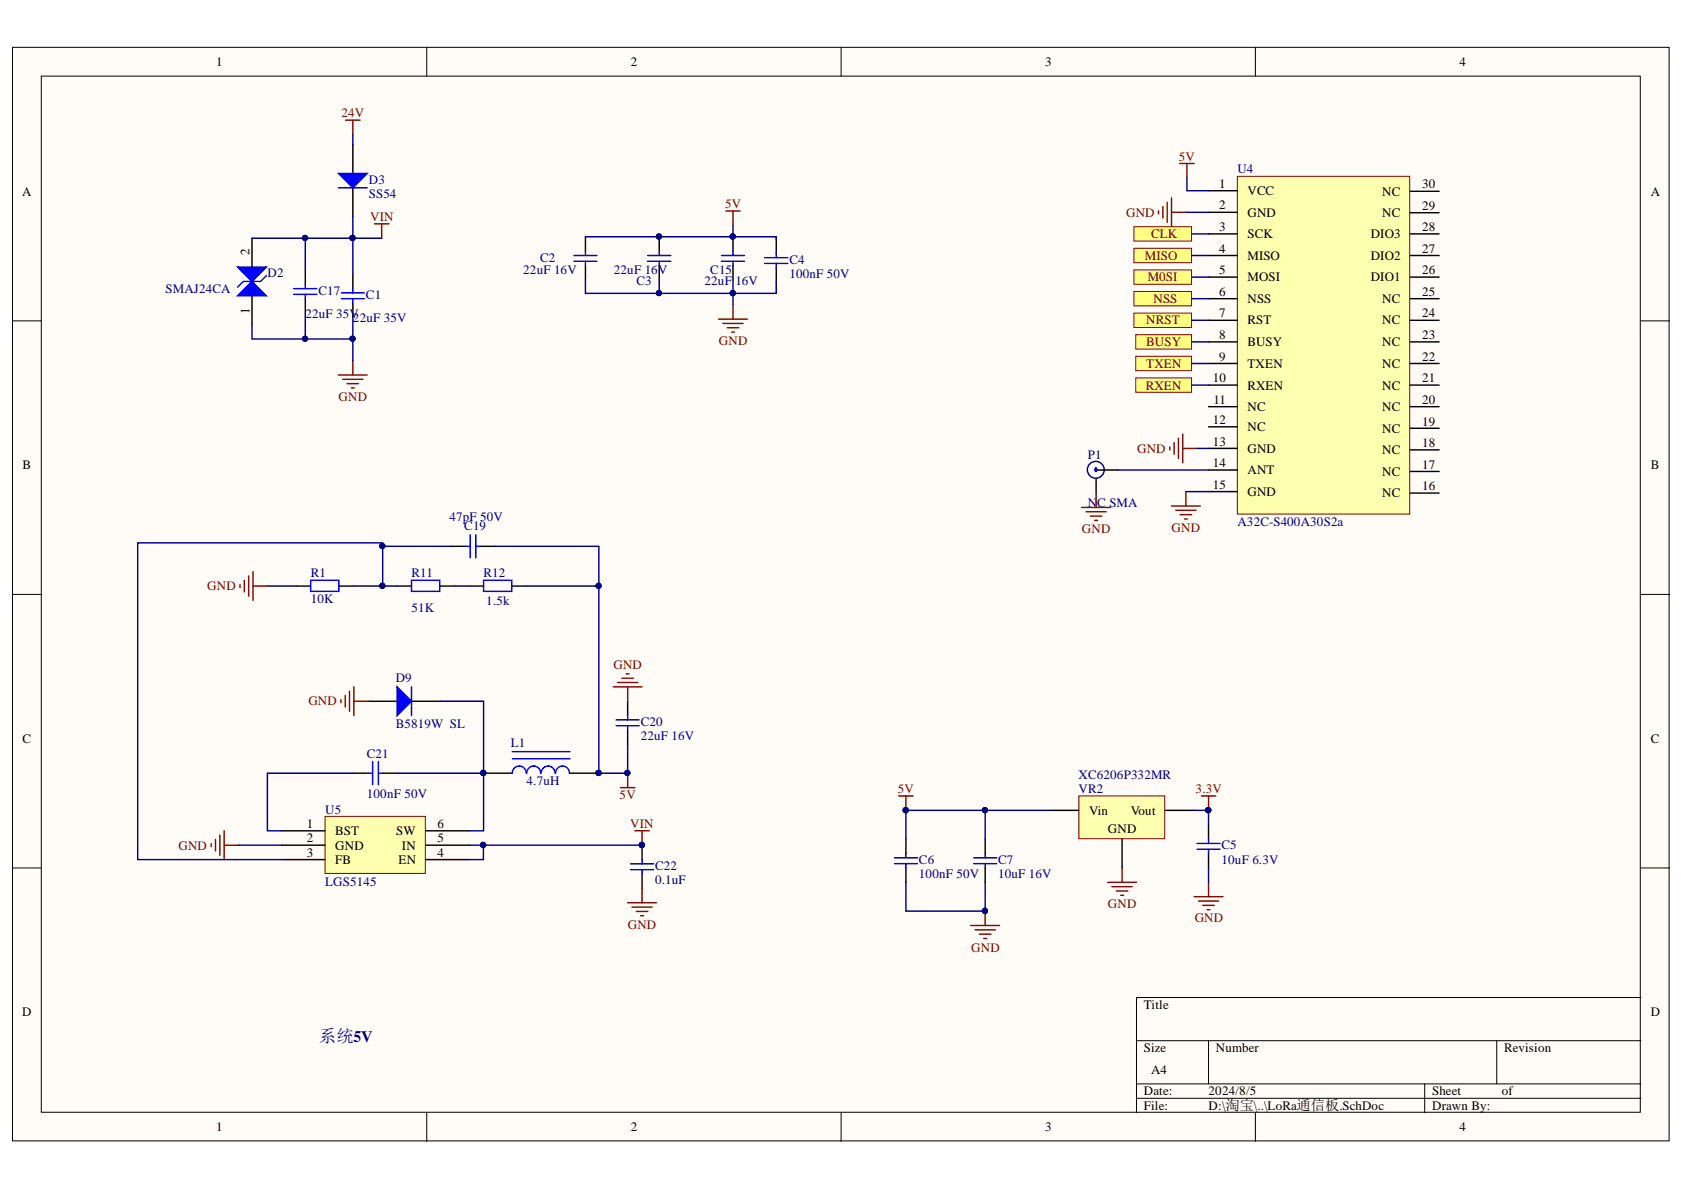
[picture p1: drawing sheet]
<svg xmlns="http://www.w3.org/2000/svg" width="297mm" height="210mm" viewBox="0 0 297 210" stroke-linecap="round" stroke-linejoin="round" font-family="sans-serif">
<defs><g id="words">
<text font-size="3" fill="#000080" x="56.3" y="183.8">系统5V</text>
<g font-size="2.3">
<text x="38.2" y="11.7">1</text>
<text x="111.2" y="11.7">2</text>
<text x="184.3" y="11.7">3</text>
<text x="257.4" y="11.7">4</text>
<text x="3.9" y="34.5">A</text>
<text x="215" y="33.1">1</text>
<text x="220" y="34.4">VCC</text>
<text x="243.8" y="34.5">NC</text>
<text x="250.8" y="33.2">30</text>
<text x="291.2" y="34.5">A</text>
<text x="215" y="36.9">2</text>
<text x="215" y="40.7">3</text>
<text x="220" y="38.2">GND</text>
<text x="243.8" y="38.3">NC</text>
<text x="250.8" y="37">29</text>
<text x="250.8" y="40.7">28</text>
<text x="44" y="45.1" transform="rotate(-90 44 45.1)">2</text>
<text x="215" y="44.5">4</text>
<text x="220" y="42">SCK</text>
<text x="220" y="45.8">MISO</text>
<text x="241.8" y="45.8">DIO2</text>
<text x="241.8" y="42">DIO3</text>
<text x="250.8" y="44.5">27</text>
<text x="215" y="48.3">5</text>
<text x="215" y="52.2">6</text>
<text x="220" y="49.6">MOSI</text>
<text x="220" y="53.4">NSS</text>
<text x="241.8" y="49.6">DIO1</text>
<text x="243.8" y="53.4">NC</text>
<text x="250.8" y="52.2">25</text>
<text x="250.8" y="48.3">26</text>
<text x="44" y="55.4" transform="rotate(-90 44 55.4)">1</text>
<text x="215" y="56">7</text>
<text x="215" y="59.8">8</text>
<text x="220" y="57.2">RST</text>
<text x="243.8" y="57.2">NC</text>
<text x="250.8" y="59.8">23</text>
<text x="250.8" y="56">24</text>
<text x="215" y="63.6">9</text>
<text x="220" y="61.1">BUSY</text>
<text x="220" y="64.9">TXEN</text>
<text x="243.8" y="64.9">NC</text>
<text x="243.8" y="61.1">NC</text>
<text x="250.8" y="63.6">22</text>
<text x="213.9" y="67.5">10</text>
<text x="214" y="71.3">11</text>
<text x="220" y="68.7">RXEN</text>
<text x="243.8" y="68.7">NC</text>
<text x="250.8" y="71.3">20</text>
<text x="250.8" y="67.5">21</text>
<text x="213.9" y="74.8">12</text>
<text x="220" y="72.5">NC</text>
<text x="220" y="76.1">NC</text>
<text x="243.8" y="76.3">NC</text>
<text x="243.8" y="72.5">NC</text>
<text x="250.8" y="75.1">19</text>
<text x="4" y="82.8">B</text>
<text x="213.9" y="78.6">13</text>
<text x="213.9" y="82.4">14</text>
<text x="220" y="79.9">GND</text>
<text x="220" y="83.7">ANT</text>
<text x="243.8" y="83.9">NC</text>
<text x="243.8" y="80.1">NC</text>
<text x="250.8" y="82.7">17</text>
<text x="250.8" y="78.9">18</text>
<text x="291.2" y="82.8">B</text>
<text x="213.9" y="86.2">15</text>
<text x="220" y="87.5">GND</text>
<text x="243.8" y="87.7">NC</text>
<text x="250.8" y="86.5">16</text>
<text x="4" y="131">C</text>
<text x="291.2" y="131">C</text>
<text x="192.1" y="143.7">Vin</text>
<text x="199.5" y="143.7">Vout</text>
<text x="54.1" y="146.1">1</text>
<text x="54.1" y="148.6">2</text>
<text x="59.1" y="147.3">BST</text>
<text x="59.1" y="149.9">GND</text>
<text x="69.9" y="147.3">SW</text>
<text x="70.9" y="149.9">IN</text>
<text x="77.2" y="148.6">5</text>
<text x="77.2" y="146.1">6</text>
<text x="195.4" y="147">GND</text>
<text x="54.1" y="151.1">3</text>
<text x="59.1" y="152.4">FB</text>
<text x="70.3" y="152.4">EN</text>
<text x="77.2" y="151.1">4</text>
<text x="3.9" y="179.3">D</text>
<text x="201.8" y="178">Title</text>
<text x="291.2" y="179.3">D</text>
<text x="201.8" y="185.6">Size</text>
<text x="214.5" y="185.6">Number</text>
<text x="265.3" y="185.6">Revision</text>
<text x="203" y="189.4">A4</text>
<text x="201.8" y="193.2">Date:</text>
<text x="201.8" y="195.8">File:</text>
<text x="213.2" y="193.2">2024/8/5</text>
<text x="213.2" y="195.8">D:\淘宝\..\LoRa通信板.SchDoc</text>
<text x="252.6" y="193.2">Sheet</text>
<text x="252.6" y="195.8">Drawn By:</text>
<text x="264.9" y="193.2">of</text>
<text x="38.2" y="199.6">1</text>
<text x="111.2" y="199.6">2</text>
<text x="184.3" y="199.6">3</text>
<text x="257.4" y="199.6">4</text>
</g>
<g font-size="2.3" fill="#800000">
<text x="60.2" y="20.7">24V</text>
<text x="207.9" y="28.3">5V</text>
<text x="65.3" y="39">VIN</text>
<text x="127.9" y="36.7">5V</text>
<text x="198.6" y="38.2">GND</text>
<text x="201.9" y="45.8">MISO</text>
<text x="203" y="42">CLK</text>
<text x="202.4" y="49.6">M0SI</text>
<text x="203.5" y="53.4">NSS</text>
<text x="202.2" y="57.2">NRST</text>
<text x="126.8" y="60.9">GND</text>
<text x="202.2" y="61.1">BUSY</text>
<text x="202.2" y="64.9">TXEN</text>
<text x="59.7" y="70.7">GND</text>
<text x="202.1" y="68.7">RXEN</text>
<text x="200.6" y="79.9">GND</text>
<text x="190.8" y="94.1">GND</text>
<text x="206.7" y="93.8">GND</text>
<text x="36.5" y="104.1">GND</text>
<text x="108.2" y="118.1">GND</text>
<text x="54.4" y="124.4">GND</text>
<text x="109.3" y="141">5V</text>
<text x="158.4" y="139.9">5V</text>
<text x="210.9" y="139.9">3.3V</text>
<text x="31.5" y="149.9">GND</text>
<text x="111.2" y="146.1">VIN</text>
<text x="195.4" y="160.2">GND</text>
<text x="110.7" y="163.8">GND</text>
<text x="171.3" y="167.9">GND</text>
<text x="210.7" y="162.7">GND</text>
</g>
<g font-size="2.3" fill="#000080">
<text x="65.1" y="32.4">D3</text>
<text x="65.1" y="34.9">SS54</text>
<text x="218.3" y="30.6">U4</text>
<text x="95.3" y="46.2">C2</text>
<text x="139.2" y="46.5">C4</text>
<text x="29.2" y="51.7">SMAJ24CA</text>
<text x="47.2" y="48.9">D2</text>
<text x="56.2" y="52">C17</text>
<text x="64.5" y="52.7">C1</text>
<text x="92.3" y="48.3">22uF 16V</text>
<text x="108.3" y="48.3">22uF 16V</text>
<text x="112.3" y="50.3">C3</text>
<text x="124.3" y="50.3">22uF 16V</text>
<text x="125.3" y="48.3">C15</text>
<text x="139.2" y="49">100nF 50V</text>
<text x="53.9" y="56">22uF 35V</text>
<text x="62.3" y="56.8">22uF 35V</text>
<text x="191.9" y="80.9">P1</text>
<text x="191.9" y="89.5">NC SMA</text>
<text x="79.3" y="91.9">47pF 50V</text>
<text x="81.9" y="93.6">C19</text>
<text x="218.3" y="92.8">A32C-S400A30S2a</text>
<text x="54.8" y="101.9">R1</text>
<text x="72.6" y="101.9">R11</text>
<text x="85.3" y="101.9">R12</text>
<text x="54.8" y="106.4">10K</text>
<text x="72.6" y="107.9">51K</text>
<text x="85.8" y="106.7">1.5k</text>
<text x="69.8" y="120.4">D9</text>
<text x="69.8" y="128.5">B5819W SL</text>
<text x="90.1" y="131.8">L1</text>
<text x="113" y="128">C20</text>
<text x="113" y="130.5">22uF 16V</text>
<text x="64.7" y="133.6">C21</text>
<text x="190.3" y="137.4">XC6206P332MR</text>
<text x="57.4" y="143.5">U5</text>
<text x="64.7" y="140.7">100nF 50V</text>
<text x="92.9" y="138.5">4.7uH</text>
<text x="190.3" y="139.9">VR2</text>
<text x="215.5" y="149.8">C5</text>
<text x="115.6" y="153.4">C22</text>
<text x="115.6" y="156">0.1uF</text>
<text x="162.1" y="152.3">C6</text>
<text x="162.1" y="154.9">100nF 50V</text>
<text x="176" y="152.3">C7</text>
<text x="176" y="154.9">10uF 16V</text>
<text x="215.5" y="152.3">10uF 6.3V</text>
<text x="57.4" y="156.2">LGS5145</text>
</g>
</g></defs>
<g fill="#fffcf8" stroke="#000" stroke-width=".18">
<path d="M2.2 8.3h292.2v192.9h-292.2z"/>
<path d="M7.3 13.4h282v182.8h-282z"/>
</g>
<g fill="none" stroke="#000" stroke-width=".18">
<path d="M75.3 8.3v5.1M148.4 8.3v5.1M221.4 8.3v5.1M2.2 56.6h5.1M289.4 56.6h5.1M2.2 104.8h5.1M289.4 104.8h5.1M2.2 153.1h5.1M289.4 153.1h5.1M289.4 176h-88.9v20.3M75.3 196.3v5M148.4 196.3v5"/>
<path d="M200.5 183.6h88.9M200.5 191.2h88.9M200.5 193.7h88.9M213.2 183.6v7.6M221.4 196.3v5M251.3 191.2v5.1M264 183.6v7.6"/>
</g>
<path d="M59.7 66.1h5.1M60.5 66.9h3.5M61.2 67.7h2.1M62 68.4h.5M62.2 63.6v2.5M211.9 140.4h2.5M213.2 140.4v2.5" fill="none" stroke="#800000" stroke-width=".25"/>
<path d="M62.2 48.4v2.5M62.2 53.4v2.6M159.8 148v2.6M159.8 153.1v2.5M173.8 148v2.6M173.8 153.1v2.5M213.2 145.5v2.5M213.2 150.6v2.5" fill="none" stroke="#000" stroke-width=".25"/>
<g fill="none" stroke="#00f" stroke-width=".25">
<path d="M60.2 51.7h4.1M60.2 52.7h4.1M62.2 50.9v.8M62.2 52.7v.7M157.8 151.3h4M157.8 152.3h4M159.8 150.6v.7M159.8 152.3v.8M171.7 151.3h4.1M171.7 152.3h4.1M173.8 150.6v.7M173.8 152.3v.8"/>
<path d="M211.1 148.8h4.1M211.1 149.8h4.1M213.2 148v.8M213.2 149.8v.8"/>
</g>
<circle cx="213.1" cy="142.9" r=".47" fill="#000080" stroke="#000080" stroke-width=".18"/>
<path d="M190.3 140.4h15.1v7.5h-15.1z" fill="#ffffb0" stroke="#800000" stroke-width=".18"/>
<path d="M44.4 42v5.1M44.4 52.2v5.1M185.2 142.9h5.1M197.9 148v5.1M205.5 142.9h5.1" fill="none" stroke="#000" stroke-width=".25"/>
<g fill="none" stroke="#800000" stroke-width=".25">
<path d="M158.5 140.4h2.6M159.8 140.4v2.5M195.4 155.6h5.1M196.1 156.4h3.6M196.9 157.2h2M197.7 157.9h.5M197.9 153.1v2.5M210.6 158.2h5.1M211.4 158.9h3.6M212.2 159.7h2M213.2 155.6v2.6M171.2 163.3h5.1"/>
<path d="M172 164h3.6M172.8 164.8h2M173.5 165.5h.5M173.8 160.7v2.6M212.9 160.5h.5"/>
</g>
<g fill="#000080" stroke="#000080" stroke-width=".18">
<circle cx="173.7" cy="160.7" r=".46"/>
<circle cx="159.7" cy="142.9" r=".46"/>
</g>
<path d="M41.9 52.2l2.5-2.6 2.6 2.6z" fill="#00f"/>
<path d="M41.9 52.2l2.5-2.6 2.6 2.6zM47 48.6l-1 1h-3.1l-1 1.1" fill="none" stroke="#00f" stroke-width=".25"/>
<path d="M41.9 47.1h5.1l-2.6 2.5z" fill="#00f"/>
<path d="M41.9 47.1h5.1l-2.6 2.5zM127.3 46.1h4M127.3 45.1h4M129.3 44.3v.8M129.3 46.1v.7" fill="none" stroke="#00f" stroke-width=".25"/>
<path d="M62.2 25.5v5.1M62.2 33.1v5.1M129.3 41.8v2.5M129.3 46.8v2.6" fill="none" stroke="#000" stroke-width=".25"/>
<circle cx="129.2" cy="41.7" r=".46" fill="#000080" stroke="#000080" stroke-width=".18"/>
<path d="M59.7 30.6h5.1l-2.6 2.5z" fill="#00f"/>
<path d="M59.7 30.6h5.1l-2.6 2.5zM59.7 33.1h5.1M134.9 45.4h4.1M134.9 46.5h4.1M136.9 44.7v.7M136.9 46.5v.7" fill="none" stroke="#00f" stroke-width=".25"/>
<path d="M128 37.2h2.6M129.3 37.2v2.6" fill="none" stroke="#800000" stroke-width=".25"/>
<path d="M136.9 42.1v2.6M136.9 47.2v2.6" fill="none" stroke="#000" stroke-width=".25"/>
<g fill="#ffff80" stroke="#800000" stroke-width=".18">
<path d="M200.3 59h9.9v2.6h-9.9z" fill-rule="evenodd"/>
<path d="M200.3 62.8h9.9v2.6h-9.9z" fill-rule="evenodd"/>
<path d="M200 55.2h10.2v2.6h-10.2z" fill-rule="evenodd"/>
</g>
<path d="M61 21.2h2.5M62.2 21.2v2.5" fill="none" stroke="#800000" stroke-width=".25"/>
<path d="M53.9 47.6v2.5M53.9 52.7v2.5" fill="none" stroke="#000" stroke-width=".25"/>
<path d="M51.8 50.9h4.1M51.8 51.9h4.1M53.9 50.1v.8M53.9 51.9v.8" fill="none" stroke="#00f" stroke-width=".25"/>
<path d="M218.3 31.1h30.4v59.6h-30.4z" fill="#ffffb0" stroke="#800000" stroke-width=".18"/>
<g fill="none" stroke="#000" stroke-width=".25">
<path d="M213.2 33.6h5.1M213.2 37.5h5.1M248.8 37.5h5M248.8 33.7h5M103.3 41.8v2.5M103.3 46.8v2.6M116.3 41.8v2.5M116.3 46.8v2.6M213.2 41.3h5.1M213.2 45.1h5.1M213.2 48.9h5.1M213.2 52.7h5.1"/>
<path d="M213.2 56.5h5.1M248.8 41.3h5M248.8 45.1h5M248.8 48.9h5M248.8 52.7h5M248.8 56.5h5M213.2 60.3h5.1M213.2 64.1h5.1M213.2 67.9h5.1M213.2 71.7h5.1M213.2 75.3h5.1M213.2 79.1h5.1"/>
<path d="M248.8 60.3h5M248.8 64.1h5M248.8 67.9h5M248.8 71.7h5M248.8 79.4h5M248.8 75.5h5M213.2 82.9h5.1M213.2 86.7h5.1M248.8 87h5M248.8 83.2h5"/>
</g>
<path d="M204.4 37.2v.5M205.1 36.4v2.1M205.9 35.7v3.5M206.6 34.9v5.1M206.6 37.5h2.6M208.1 28.8h2.5M209.4 28.8v2.6" fill="none" stroke="#800000" stroke-width=".25"/>
<circle cx="116.2" cy="41.7" r=".46" fill="#000080" stroke="#000080" stroke-width=".18"/>
<path d="M101.2 46.1h4.1M101.2 45.1h4.1M103.3 44.3v.8M103.3 46.1v.7M114.2 46.1h4.1M114.2 45.1h4.1M116.3 44.3v.8M116.3 46.1v.7" fill="none" stroke="#00f" stroke-width=".25"/>
<g fill="#ffff80" stroke="#800000" stroke-width=".18">
<path d="M200 47.6h10.2v2.5h-10.2z" fill-rule="evenodd"/>
<path d="M200 43.8h10.2v2.5h-10.2z" fill-rule="evenodd"/>
<path d="M200 40h10.2v2.5h-10.2z" fill-rule="evenodd"/>
<path d="M200 51.4h10.2v2.6h-10.2z" fill-rule="evenodd"/>
<path d="M200.3 66.7h9.9v2.5h-9.9z" fill-rule="evenodd"/>
</g>
<path d="M206.3 78.8v.6M207.1 78.1v2M207.9 77.3v3.6M208.6 76.6v5M208.6 79.1h2.6M206.6 89.3h5.1M207.4 90h3.6M208.2 90.8h2M208.9 91.5h.5M209.2 86.7v2.6" fill="none" stroke="#800000" stroke-width=".25"/>
<circle cx="193.3" cy="82.9" r="1.49" fill="none" stroke="#000080" stroke-width=".25"/>
<path d="M193.3 82.9h3.9M193.3 84.4v2.6" fill="none" stroke="#000" stroke-width=".25"/>
<path d="M193.2 82.5a.32 .32 0 0 1 .3 .3 .32 .32 0 0 1-.3 .4l-.1-.4z" fill="#000080" stroke="#00f" stroke-width=".18"/>
<path d="M190.8 89.5h5.1M191.6 90.3h3.5M192.3 91h2.1M193.1 91.8h.5M193.3 87v2.5M109.4 138.9h2.6M110.7 136.4v2.5" fill="none" stroke="#800000" stroke-width=".25"/>
<circle cx="110.7" cy="136.3" r=".46" fill="#000080" stroke="#000080" stroke-width=".18"/>
<path d="M57.3 144h17.7v10.1h-17.7z" fill="#ffffb0" stroke="#800000" stroke-width=".18"/>
<g fill="none" stroke="#000" stroke-width=".25">
<path d="M52.2 103.4h2.6M59.9 103.4h2.5M70 103.4h2.6M77.7 103.4h2.5M82.8 103.4h2.5M90.4 103.4h2.5M65 123.7h5M72.6 123.7h5.1M85.3 136.4h5.1M100.5 136.4h5.1M110.7 123.7v2.5M110.7 128.8v2.5"/>
<path d="M49.7 146.5h7.6M49.7 149.1h7.6M49.7 151.6h7.6M75.1 146.5h7.7M75.1 149.1h7.7M75.1 151.6h7.7"/>
</g>
<g fill="#000080" stroke="#000080" stroke-width=".18">
<circle cx="85.2" cy="136.3" r=".46"/>
<circle cx="105.6" cy="136.3" r=".46"/>
</g>
<g fill="none" stroke="#00f" stroke-width=".25">
<path d="M54.8 102.4h5v1.9h-5zM72.6 102.4h5v1.9h-5zM85.3 102.4h5v1.9h-5zM90.4 133.8h10.1M90.4 132.6h10.1M92.8 136.4a1.23 1.23 0 0 0-1.2-1.3 1.23 1.23 0 0 0-1.2 1.3M95.4 136.4a1.22 1.22 0 0 0-1.3-1.3 1.22 1.22 0 0 0-1.2 1.3M97.9 136.4a1.22 1.22 0 0 0-1.2-1.3 1.22 1.22 0 0 0-1.2 1.3M100.4 136.4a1.22 1.22 0 0 0-1.2-1.3 1.22 1.22 0 0 0-1.2 1.3M108.7 127h4M108.7 128h4M110.7 126.2v.8"/>
<path d="M110.7 128v.8"/>
</g>
<path d="M70 121.1l2.6 2.6-2.6 2.5z" fill="#00f"/>
<g fill="none" stroke="#00f" stroke-width=".25">
<path d="M82.2 96.4h.7M82.9 94.3v4.1M83.9 94.3v4.1M83.9 96.4h.8M65 136.4h.7M65.7 134.4v4M66.7 134.4v4M66.7 136.4h.8M70 121.1l2.6 2.6-2.6 2.5zM72.6 121.1v5.1M111.2 152.4h4.1M111.2 153.4h4.1"/>
<path d="M113.3 151.6v.8M113.3 153.4v.8"/>
</g>
<path d="M79.6 96.4h2.6M84.7 96.4h2.6M62.4 136.4h2.6M67.5 136.4h2.5M113.3 149.1v2.5M113.3 154.2v2.5" fill="none" stroke="#000" stroke-width=".25"/>
<g fill="#000080" stroke="#000080" stroke-width=".18">
<circle cx="113.2" cy="149" r=".46"/>
<circle cx="173.7" cy="142.9" r=".46"/>
<circle cx="62.2" cy="42" r=".46"/>
<circle cx="62.2" cy="59.7" r=".46"/>
<circle cx="53.8" cy="59.7" r=".46"/>
<circle cx="173.7" cy="160.7" r=".46"/>
<circle cx="159.7" cy="142.9" r=".46"/>
<circle cx="213.1" cy="142.9" r=".47"/>
<circle cx="53.8" cy="42" r=".46"/>
<circle cx="129.2" cy="41.7" r=".46"/>
<circle cx="116.2" cy="41.7" r=".46"/>
<circle cx="116.2" cy="51.7" r=".46"/>
<circle cx="129.2" cy="51.7" r=".46"/>
<circle cx="85.2" cy="149" r=".46"/>
<circle cx="85.2" cy="136.3" r=".46"/>
<circle cx="67.4" cy="103.3" r=".47"/>
<circle cx="67.4" cy="96.3" r=".46"/>
<circle cx="105.6" cy="136.3" r=".46"/>
<circle cx="110.7" cy="136.3" r=".46"/>
<circle cx="105.6" cy="103.3" r=".46"/>
</g>
<g fill="none" stroke="#800000" stroke-width=".25">
<path d="M66.1 39.5h2.5M67.3 39.5v2.5M126.8 56.3h5M127.5 57.1h3.6M128.3 57.8h2M129 58.6h.5M129.3 53.8v2.5M42.3 103.1v.5M43.1 102.4v2M43.9 101.6v3.6M44.6 100.8v5.1M44.6 103.4h2.6"/>
<path d="M109.7 119.6h2M110.5 118.9h.5M60.1 123.4v.5M60.9 122.7v2M61.7 121.9v3.6M62.4 121.1v5.1M62.4 123.7h2.6M108.2 121.1h5.1M108.9 120.4h3.6M110.7 121.1v2.6M37.3 148.8v.5M38 148.1v2"/>
<path d="M38.8 147.3v3.6M39.5 146.5v5.1M39.5 149.1h2.6M110.7 159.2h5.1M112 146.5h2.5M113.3 146.5v2.6M113.3 156.7v2.5M111.5 160h3.5M112.2 160.8h2.1M113 161.5h.5"/>
</g>
<g fill="none" stroke="#000080" stroke-width=".25">
<path d="M62.2 38.2v10.2M62.2 23.7v1.8M129.3 39.8v2M209.2 37.5h4M209.4 31.4v2.2h3.8M44.4 57.3v2.5h17.8M44.4 42h9.5M53.9 55.2v4.6M62.2 56v7.6M67.3 42h-13.4v5.6M103.3 41.8h33.6v.3M103.3 49.4v2.3h33.6v-1.9"/>
<path d="M116.3 49.4v2.3M129.3 49.4v4.4M210.2 41.3h3M210.2 45.1h3M210.2 48.9h3M210.2 52.7h3M210.2 56.5h3M210.2 60.3h3M210.2 64.1h3M210.2 67.9h3M211.2 79.1h2M67.5 96.4h12.1"/>
<path d="M87.3 96.4h18.3v7M197.2 82.9h16M209.2 86.7h4M47.2 103.4h5M62.4 103.4h7.6M67.5 103.4v-7.6h-43.2v55.8h25.4M80.2 103.4h2.6M92.9 103.4h12.7v33h5.1v-5.1M62.4 136.4h-15.2v10.1h2.5M77.7 123.7h7.6v12.7h-15.3M85.3 136.4v10.1h-2.5M42.1 149.1h7.6"/>
<path d="M82.8 149.1h30.5M85.3 149.1v2.5h-2.5M159.8 155.6v5.1h14v-5.1M173.8 142.9v5.1M185.2 142.9h-25.4v5.1M210.6 142.9h2.6v2.6M213.2 153.1v2.5"/>
</g>
<use href="#words"/>
</svg>
